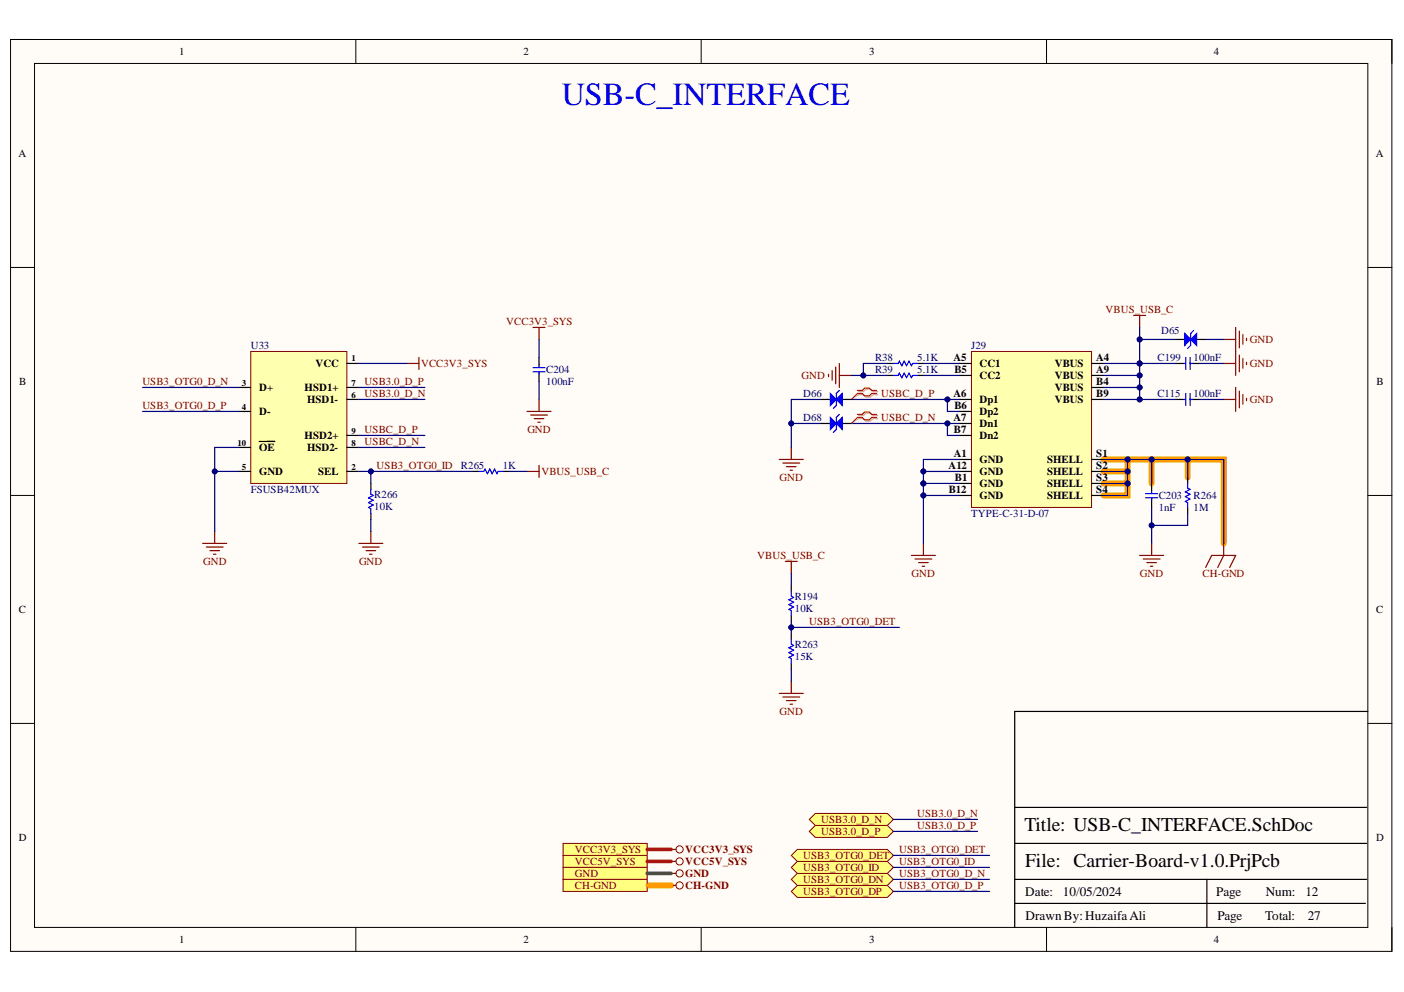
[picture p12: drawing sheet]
<svg xmlns="http://www.w3.org/2000/svg" width="297mm" height="210mm" viewBox="0 0 297 210" stroke-linecap="round" stroke-linejoin="round" font-family="sans-serif">
<defs><g id="words">
<text font-size="6.8" fill="#00f" x="118.8" y="22.1">USB-C_INTERFACE</text>
<g font-size="4.1">
<text x="216.7" y="175.8">Title: USB-C_INTERFACE.SchDoc</text>
<text x="216.9" y="183.4">File: Carrier-Board-v1.0.PrjPcb</text>
</g>
<g font-size="2.8">
<text x="216.9" y="189.6">Date:</text>
<text x="224.8" y="189.6">10/05/2024</text>
<text x="257.3" y="189.6">Page</text>
<text x="267.8" y="189.6">Num:</text>
<text x="276.2" y="189.6">12</text>
<text x="217" y="194.6">DrawnBy:HuzaifaAli</text>
<text x="257.6" y="194.6">Page</text>
<text x="267.6" y="194.6">Total:</text>
<text x="276.7" y="194.6">27</text>
</g>
<g font-size="2.3">
<text x="37.9" y="11.7">1</text>
<text x="110.7" y="11.7">2</text>
<text x="183.9" y="11.7">3</text>
<text x="256.8" y="11.7">4</text>
<text x="3.9" y="33.3">A</text>
<text x="291.1" y="33.3">A</text>
<text x="66.7" y="77.7">VCC</text>
<text x="201.7" y="76.4">A5</text>
<text x="207.2" y="77.7">CC1</text>
<text x="223.1" y="77.7">VBUS</text>
<text x="231.9" y="76.4">A4</text>
<text x="4.1" y="81.5">B</text>
<text x="54.8" y="82.7">D+</text>
<text x="64.5" y="82.7">HSD1+</text>
<text x="201.9" y="78.9">B5</text>
<text x="207.2" y="80.2">CC2</text>
<text x="223.1" y="80.2">VBUS</text>
<text x="223.1" y="82.7">VBUS</text>
<text x="231.9" y="78.9">A9</text>
<text x="231.9" y="81.5">B4</text>
<text x="291.2" y="81.5">B</text>
<text x="54.8" y="87.8">D-</text>
<text x="65" y="85.3">HSD1-</text>
<text x="201.7" y="84">A6</text>
<text x="201.7" y="89.2">A7</text>
<text x="201.9" y="86.5">B6</text>
<text x="207.2" y="85.3">Dp1</text>
<text x="207.2" y="87.8">Dp2</text>
<text x="223.1" y="85.3">VBUS</text>
<text x="231.9" y="84">B9</text>
<text x="54.8" y="95.5">OE</text>
<text x="64.5" y="93">HSD2+</text>
<text x="65" y="95.5">HSD2-</text>
<text x="201.8" y="91.7">B7</text>
<text x="207.2" y="90.4">Dn1</text>
<text x="207.2" y="93">Dn2</text>
<text x="54.8" y="100.6">GND</text>
<text x="67.3" y="100.6">SEL</text>
<text x="200.6" y="99.3">A12</text>
<text x="201.8" y="96.8">A1</text>
<text x="202" y="101.8">B1</text>
<text x="207.2" y="98">GND</text>
<text x="207.2" y="100.6">GND</text>
<text x="221.5" y="98">SHELL</text>
<text x="221.5" y="100.6">SHELL</text>
<text x="231.9" y="96.8">S1</text>
<text x="231.9" y="101.8">S3</text>
<text x="231.9" y="99.3">S2</text>
<text x="200.7" y="104.4">B12</text>
<text x="207.2" y="103.1">GND</text>
<text x="207.2" y="105.6">GND</text>
<text x="221.5" y="103.1">SHELL</text>
<text x="221.5" y="105.6">SHELL</text>
<text x="231.9" y="104.4">S4</text>
<text x="4" y="129.7">C</text>
<text x="291.2" y="129.7">C</text>
<text x="4" y="178">D</text>
<text x="291.2" y="178">D</text>
<text x="37.9" y="199.5">1</text>
<text x="110.7" y="199.5">2</text>
<text x="183.9" y="199.5">3</text>
<text x="256.8" y="199.5">4</text>
</g>
<g font-size="2.3" fill="#800000">
<text x="107.1" y="68.8">VCC3V3_SYS</text>
<text x="233.9" y="66.3">VBUS_USB_C</text>
<text x="89.1" y="77.7">VCC3V3_SYS</text>
<text x="264.4" y="77.7">GND</text>
<text x="264.4" y="72.6">GND</text>
<text x="30.1" y="81.5">USB3_OTG0_D_N</text>
<text x="77.1" y="81.5">USB3.0_D_P</text>
<text x="169.6" y="80.2">GND</text>
<text x="30.1" y="86.5">USB3_OTG0_D_P</text>
<text x="77.1" y="84">USB3.0_D_N</text>
<text x="186.4" y="84">USBC_D_P</text>
<text x="186.4" y="89.2">USBC_D_N</text>
<text x="264.4" y="85.3">GND</text>
<text x="77.1" y="91.7">USBC_D_P</text>
<text x="77.1" y="94.2">USBC_D_N</text>
<text x="111.6" y="91.7">GND</text>
<text x="79.7" y="99.3">USB3_OTG0_ID</text>
<text x="114.5" y="100.6">VBUS_USB_C</text>
<text x="164.9" y="101.8">GND</text>
<text x="43" y="119.6">GND</text>
<text x="76" y="119.6">GND</text>
<text x="160.2" y="118.3">VBUS_USB_C</text>
<text x="192.9" y="122.1">GND</text>
<text x="241.2" y="122.1">GND</text>
<text x="254.4" y="122.1">CH-GND</text>
<text x="171.2" y="132.3">USB3_OTG0_DET</text>
<text x="164.9" y="151.4">GND</text>
<text x="194" y="172.9">USB3.0_D_N</text>
<text x="173.7" y="176.7">USB3.0_D_P</text>
<text x="173.7" y="174.2">USB3.0_D_N</text>
<text x="194" y="175.4">USB3.0_D_P</text>
<text x="121.6" y="183.1">VCC5V_SYS</text>
<text x="121.6" y="185.6">GND</text>
<text x="121.6" y="180.5">VCC3V3_SYS</text>
<text x="145" y="183.1">VCC5V_SYS</text>
<text x="145" y="185.6">GND</text>
<text x="145" y="180.5">VCC3V3_SYS</text>
<text x="169.9" y="184.3">USB3_OTG0_ID</text>
<text x="169.9" y="181.8">USB3_OTG0_DET</text>
<text x="190.2" y="183.1">USB3_OTG0_ID</text>
<text x="190.2" y="185.6">USB3_OTG0_D_N</text>
<text x="190.2" y="180.5">USB3_OTG0_DET</text>
<text x="121.6" y="188.1">CH-GND</text>
<text x="145" y="188.1">CH-GND</text>
<text x="169.9" y="189.4">USB3_OTG0_DP</text>
<text x="169.9" y="186.9">USB3_OTG0_DN</text>
<text x="190.2" y="188.1">USB3_OTG0_D_P</text>
</g>
<g font-size="2.3" fill="#000080">
<text x="245.6" y="70.6">D65</text>
<text x="53" y="73.9">U33</text>
<text x="185.2" y="76.4">R38</text>
<text x="194" y="76.4">5.1K</text>
<text x="205.5" y="73.9">J29</text>
<text x="244.9" y="76.4">C199</text>
<text x="252.5" y="76.4">100nF</text>
<text x="115.5" y="78.9">C204</text>
<text x="115.5" y="81.5">100nF</text>
<text x="185.2" y="78.9">R39</text>
<text x="194" y="78.9">5.1K</text>
<text x="169.9" y="84">D66</text>
<text x="169.9" y="89.2">D68</text>
<text x="244.9" y="84">C115</text>
<text x="252.5" y="84">100nF</text>
<text x="97.5" y="99.3">R265</text>
<text x="106.4" y="99.3">1K</text>
<text x="53" y="104.4">FSUSB42MUX</text>
<text x="79.2" y="105.4">R266</text>
<text x="79.2" y="107.9">10K</text>
<text x="245.1" y="105.6">C203</text>
<text x="252.5" y="105.6">R264</text>
<text x="205.5" y="109.4">TYPE-C-31-D-07</text>
<text x="245.1" y="108.2">1nF</text>
<text x="252.5" y="108.2">1M</text>
<text x="168.2" y="126.9">R194</text>
<text x="168.2" y="129.5">10K</text>
<text x="168.2" y="137.1">R263</text>
<text x="168.2" y="139.6">15K</text>
</g>
<g font-size="1.9">
<text x="74.4" y="76.5">1</text>
<text x="51.2" y="81.6">3</text>
<text x="74.4" y="81.6">7</text>
<text x="51.2" y="86.7">4</text>
<text x="74.4" y="84.2">6</text>
<text x="50.2" y="94.3">10</text>
<text x="74.4" y="91.8">9</text>
<text x="74.4" y="94.3">8</text>
<text x="51.2" y="99.4">5</text>
<text x="74.4" y="99.4">2</text>
</g>
</g></defs>
<path d="M2.2 8.4h292.3v192.9h-292.3z" fill-rule="evenodd" fill="#fffcf8"/>
<path d="M2.2 8.4h292.3v192.9h-292.3z" fill="none" stroke="#000" stroke-width=".21"/>
<path d="M7.3 13.4h282.1v182.8h-282.1z" fill-rule="evenodd" fill="#fffcf8"/>
<g fill="none" stroke="#000" stroke-width=".21">
<path d="M2.2 8.4h5.1M7.3 13.4h282.1v182.8h-282.1zM75.3 8.4v5M148.3 8.4v5M221.4 8.4v5M289.4 8.4h5.1v5M2.2 56.6h5.1M289.4 56.6h5.1M2.2 104.8h5.1M289.4 104.8h5.1M2.2 153.1h5.1M289.4 153.1h5.1"/>
<path d="M75.3 196.2v5.1M148.3 196.2v5.1M221.4 196.2v5.1M294.5 196.2v5.1"/>
</g>
<path d="M233.5 97.2h5.1v7.6h-5.1M233.5 99.8h5.1M238.6 97.2h20.3v17.8M243.6 97.2v5.1M251.3 97.2v3.8M233.5 102.3h5.1M136.9 187.4h5.1" fill="none" stroke="#f90" stroke-width="1.3"/>
<g fill="none" stroke="#000" stroke-width=".25">
<path d="M187.7 76.9h1.3M187.7 79.4h1.3M194.1 76.9h1.3M194.1 79.4h1.3M248.7 76.9h1.6M252.2 76.9h1.6M243.6 102.3v1.5M243.6 105.7v1.7M251.3 101v1.3M251.3 107.4v1.2M167.4 123.9v1.2M167.4 130.2v1.3"/>
<path d="M167.4 134v1.3M167.4 140.4v1.2M289.4 150.5h-74.7v45.7M214.7 178.5h74.4M214.7 170.8h74.4M214.7 191.2h74.2M214.7 186.1h74.4M255.3 186.1v10.1"/>
</g>
<g fill="none" stroke="#800000" stroke-width=".25">
<path d="M175.3 79.2v.5M176 78.4v2.1M176.8 77.7v3.5M177.6 76.9v5.1M177.6 79.4h2.5M239.8 66.7h2.6M241.1 66.7v2.6M258.9 76.9h2.5M258.9 71.8h2.5M261.4 69.3v10.1M262.2 70.1v3.5M262.2 75.1v3.6"/>
<path d="M263 70.8v2M263 75.9v2M263.7 71.6v.5M263.7 76.7v.5M166.1 118.8h2.6M167.4 118.8v2.5M192.8 117.5h5.1M193.6 118.3h3.5M194.3 119h2.1M195.1 119.8h.5M195.4 115v2.5M241.1 117.5h5.1"/>
<path d="M241.9 118.3h3.5M242.6 119h2.1M243.4 119.8h.5M243.6 115v2.5M258.9 115v2.5l-1.3 2.6M255.1 120.1l1.3-2.6h5l-1.2 2.6M164.9 146.7h5M165.6 147.5h3.6M166.4 148.2h2M167.2 149h.5M167.4 144.2v2.5"/>
</g>
<g fill="none" stroke="#00f" stroke-width=".25">
<path d="M189 76.9h1l.3-.5 .5 1 .5-1 .5 1 .5-1 .5 1 .3-.5h1M189 79.4h1l.3-.5 .5 1 .5-1 .5 1 .5-1 .5 1 .3-.5h1M250.3 76.9h.5M250.9 75.6v2.6M251.8 76.9h.5M251.8 75.6v2.6M242.4 105.3h2.5M242.4 104.5h2.5M243.6 103.8v.5M243.6 105.3v.6M251.3 102.3v1l.5 .3-1 .5 1 .5-1 .5 1 .5-1 .5 .5 .3v1M167.4 125.1v1.1l.5 .2-1 .5 1 .5-1 .5 1 .5-1 .6 .5 .2v1"/>
<path d="M167.4 135.3v1l.5 .3-1 .5 1 .5-1 .5 1 .5-1 .5 .5 .3v1"/>
</g>
<path d="M205.5 74.4h25.4v33h-25.4z" fill-rule="evenodd" fill="#ffffb0"/>
<path d="M205.5 74.4h25.4v33h-25.4z" fill="none" stroke="#800000" stroke-width=".21"/>
<g fill="none" stroke="#000" stroke-width=".25">
<path d="M203 76.9h2.5M203 79.4h2.5M230.9 76.9h2.6M230.9 79.4h2.6M203 97.2h2.5M203 84.5h2.5M203 89.6h2.5M203 99.8h2.5M203 87.1h2.5M203 92.1h2.5M230.9 97.2h2.6M230.9 84.5h2.6"/>
<path d="M230.9 99.8h2.6M230.9 82h2.6M203 102.3h2.5M203 104.8h2.5M230.9 102.3h2.6M230.9 104.8h2.6"/>
</g>
<path d="M164.9 97.2h5M165.6 98h3.6M166.4 98.7h2M167.2 99.5h.5M167.4 94.7v2.5" fill="none" stroke="#800000" stroke-width=".25"/>
<path d="M53 74.4h20.4v27.9h-20.4z" fill-rule="evenodd" fill="#ffffb0"/>
<path d="M53 74.4h20.4v27.9h-20.4z" fill="none" stroke="#800000" stroke-width=".21"/>
<path d="M73.4 76.9h2.5M50.5 99.8h2.5M50.5 94.7h2.5M50.5 82h2.5M50.5 87.1h2.5M54.8 93.4h3.3M73.4 99.8h2.5M73.4 94.7h2.5M73.4 82h2.5M73.4 92.1h2.5M73.4 84.5h2.5" fill="none" stroke="#000" stroke-width=".25"/>
<path d="M42.9 115h5.1M43.6 115.8h3.6M44.4 116.5h2M45.2 117.3h.5M45.4 112.4v2.6" fill="none" stroke="#800000" stroke-width=".25"/>
<path d="M167.4 188.6l1.3-1.2h19l1.3 1.2-1.3 1.3h-19z" fill-rule="evenodd" fill="#ffff80"/>
<path d="M167.4 188.6l1.3-1.2h19l1.3 1.2-1.3 1.3h-19z" fill="none" stroke="#800000" stroke-width=".21"/>
<path d="M167.4 186.1l1.3-1.3h19l1.3 1.3-1.3 1.3h-19z" fill-rule="evenodd" fill="#ffff80"/>
<path d="M167.4 186.1l1.3-1.3h19l1.3 1.3-1.3 1.3h-19z" fill="none" stroke="#800000" stroke-width=".21"/>
<path d="M171.2 175.9l1.3-1.2h15.2l1.3 1.2-1.3 1.3h-15.2z" fill-rule="evenodd" fill="#ffff80"/>
<path d="M171.2 175.9l1.3-1.2h15.2l1.3 1.2-1.3 1.3h-15.2z" fill="none" stroke="#800000" stroke-width=".21"/>
<path d="M171.2 173.4l1.3-1.3h15.2l1.3 1.3-1.3 1.3h-15.2z" fill-rule="evenodd" fill="#ffff80"/>
<path d="M171.2 173.4l1.3-1.3h15.2l1.3 1.3-1.3 1.3h-15.2z" fill="none" stroke="#800000" stroke-width=".21"/>
<path d="M167.4 183.5l1.3-1.2h19l1.3 1.2-1.3 1.3h-19z" fill-rule="evenodd" fill="#ffff80"/>
<path d="M167.4 183.5l1.3-1.2h19l1.3 1.2-1.3 1.3h-19z" fill="none" stroke="#800000" stroke-width=".21"/>
<path d="M114 75.6v1.6M114 79.1v1.6M100.1 99.8h1.2M106.4 99.8h1.3M78.5 102.3v1.3M78.5 108.6v1.3" fill="none" stroke="#000" stroke-width=".25"/>
<path d="M112.8 78.7h2.5M112.8 77.8h2.5M114 77.2v.5M114 78.7v.5M101.3 99.8h1.1l.2-.6 .5 1.1 .5-1.1 .5 1.1 .5-1.1 .5 1.1 .3-.5h1M78.5 103.6v1l.5 .2-1 .5 1 .5-1 .6 1 .5-1 .5 .5 .2v1" fill="none" stroke="#00f" stroke-width=".25"/>
<g fill="none" stroke="#800000" stroke-width=".25">
<path d="M86.1 76.9h2.5M88.6 75.6v2.6M112.8 69.3h2.5M114 69.3v2.5M111.5 99.8h2.5M111.5 87.1h5.1M112.3 87.8h3.5M113 88.6h2.1M113.8 89.3h.5M114 84.5v2.6M114 98.5v2.5M75.9 115h5.1"/>
<path d="M76.7 115.8h3.5M77.4 116.5h2.1M78.2 117.3h.5M78.5 112.4v2.6"/>
</g>
<path d="M181.6 82.9h1.1l.5-.5h1l.5 .5h1M181.6 83.5h1.1l.5 .5h1l.5-.5h1" fill="none" stroke="#d0a19e" stroke-width=".25"/>
<path d="M181.6 83.5l-1.5 1" fill="none" stroke="#d0a19e" stroke-width=".21"/>
<path d="M181.4 82.6h1l.5-.5h1l.5 .5h1M181.4 83.3h1l.5 .5h1l.5-.5h1" fill="none" stroke="#f00" stroke-width=".25"/>
<path d="M181.4 83.3l-1.3 1.2" fill="none" stroke="#f00" stroke-width=".21"/>
<path d="M167.4 181l1.3-1.3h19l1.3 1.3-1.3 1.3h-19z" fill-rule="evenodd" fill="#ffff80"/>
<path d="M167.4 181l1.3-1.3h19l1.3 1.3-1.3 1.3h-19z" fill="none" stroke="#800000" stroke-width=".21"/>
<path d="M167.4 132.8h22.9M167.4 141.6v2.6" fill="none" stroke="#000080" stroke-width=".25"/>
<circle cx="167.4" cy="132.8" r=".51" fill="#000080"/>
<circle cx="167.4" cy="132.8" r=".51" fill="none" stroke="#000080" stroke-width=".21"/>
<path d="M233.5 79.4h7.6M167.4 121.3v2.6" fill="none" stroke="#000080" stroke-width=".25"/>
<circle cx="241.1" cy="79.4" r=".51" fill="#000080"/>
<circle cx="241.1" cy="79.4" r=".51" fill="none" stroke="#000080" stroke-width=".21"/>
<path d="M233.5 82h7.6" fill="none" stroke="#000080" stroke-width=".25"/>
<circle cx="241.1" cy="82" r=".51" fill="#000080"/>
<circle cx="241.1" cy="82" r=".51" fill="none" stroke="#000080" stroke-width=".21"/>
<path d="M241.1 76.9h7.6M253.8 76.9h5.1" fill="none" stroke="#000080" stroke-width=".25"/>
<circle cx="241.1" cy="76.9" r=".51" fill="#000080"/>
<circle cx="241.1" cy="76.9" r=".51" fill="none" stroke="#000080" stroke-width=".21"/>
<path d="M241.1 71.8h7.6" fill="none" stroke="#000080" stroke-width=".25"/>
<circle cx="241.1" cy="71.8" r=".51" fill="#000080"/>
<circle cx="241.1" cy="71.8" r=".51" fill="none" stroke="#000080" stroke-width=".21"/>
<path d="M187.7 76.9h-5v2.5M195.4 76.9h7.6M195.4 79.4h7.6M255.1 71.8h3.8" fill="none" stroke="#000080" stroke-width=".25"/>
<circle cx="182.7" cy="79.4" r=".51" fill="#000080"/>
<circle cx="182.7" cy="79.4" r=".51" fill="none" stroke="#000080" stroke-width=".21"/>
<path d="M203 89.6h-2.6v2.5h2.6" fill="none" stroke="#000080" stroke-width=".25"/>
<circle cx="200.4" cy="89.6" r=".51" fill="#000080"/>
<circle cx="200.4" cy="89.6" r=".51" fill="none" stroke="#000080" stroke-width=".21"/>
<path d="M203 84.5h-2.6v2.6h2.6" fill="none" stroke="#000080" stroke-width=".25"/>
<circle cx="200.4" cy="84.5" r=".51" fill="#000080"/>
<circle cx="200.4" cy="84.5" r=".51" fill="none" stroke="#000080" stroke-width=".21"/>
<path d="M180.1 89.6h20.3" fill="none" stroke="#000080" stroke-width=".25"/>
<circle cx="200.4" cy="89.6" r=".51" fill="#000080"/>
<circle cx="200.4" cy="89.6" r=".51" fill="none" stroke="#000080" stroke-width=".21"/>
<path d="M180.1 84.5h20.3" fill="none" stroke="#000080" stroke-width=".25"/>
<circle cx="200.4" cy="84.5" r=".51" fill="#000080"/>
<circle cx="200.4" cy="84.5" r=".51" fill="none" stroke="#000080" stroke-width=".21"/>
<path d="M195.4 102.3h7.6" fill="none" stroke="#000080" stroke-width=".25"/>
<circle cx="195.4" cy="102.3" r=".51" fill="#000080"/>
<circle cx="195.4" cy="102.3" r=".51" fill="none" stroke="#000080" stroke-width=".21"/>
<path d="M195.4 99.8h7.6" fill="none" stroke="#000080" stroke-width=".25"/>
<circle cx="195.4" cy="99.8" r=".51" fill="#000080"/>
<circle cx="195.4" cy="99.8" r=".51" fill="none" stroke="#000080" stroke-width=".21"/>
<path d="M195.4 104.8h7.6" fill="none" stroke="#000080" stroke-width=".25"/>
<circle cx="195.4" cy="104.8" r=".51" fill="#000080"/>
<circle cx="195.4" cy="104.8" r=".51" fill="none" stroke="#000080" stroke-width=".21"/>
<path d="M233.5 102.3h5.1" fill="none" stroke="#000080" stroke-width=".25"/>
<circle cx="238.6" cy="102.3" r=".51" fill="#000080"/>
<circle cx="238.6" cy="102.3" r=".51" fill="none" stroke="#000080" stroke-width=".21"/>
<path d="M233.5 99.8h5.1" fill="none" stroke="#000080" stroke-width=".25"/>
<circle cx="238.6" cy="99.8" r=".51" fill="#000080"/>
<circle cx="238.6" cy="99.8" r=".51" fill="none" stroke="#000080" stroke-width=".21"/>
<path d="M251.3 108.6v2.6h-7.7v3.8" fill="none" stroke="#000080" stroke-width=".25"/>
<circle cx="243.6" cy="111.2" r=".51" fill="#000080"/>
<circle cx="243.6" cy="111.2" r=".51" fill="none" stroke="#000080" stroke-width=".21"/>
<path d="M243.6 107.4v3.8" fill="none" stroke="#000080" stroke-width=".25"/>
<circle cx="243.6" cy="111.2" r=".51" fill="#000080"/>
<circle cx="243.6" cy="111.2" r=".51" fill="none" stroke="#000080" stroke-width=".21"/>
<path d="M243.6 97.2v5.1" fill="none" stroke="#000080" stroke-width=".25"/>
<circle cx="243.6" cy="97.2" r=".51" fill="#000080"/>
<circle cx="243.6" cy="97.2" r=".51" fill="none" stroke="#000080" stroke-width=".21"/>
<path d="M251.3 97.2v3.8" fill="none" stroke="#000080" stroke-width=".25"/>
<circle cx="251.3" cy="97.2" r=".51" fill="#000080"/>
<circle cx="251.3" cy="97.2" r=".51" fill="none" stroke="#000080" stroke-width=".21"/>
<path d="M167.4 89.6h6.4" fill="none" stroke="#000080" stroke-width=".25"/>
<circle cx="167.4" cy="89.6" r=".51" fill="#000080"/>
<circle cx="167.4" cy="89.6" r=".51" fill="none" stroke="#000080" stroke-width=".21"/>
<path d="M203 97.2h-7.6v5.1" fill="none" stroke="#000080" stroke-width=".25"/>
<circle cx="195.4" cy="99.8" r=".51" fill="#000080"/>
<circle cx="195.4" cy="99.8" r=".51" fill="none" stroke="#000080" stroke-width=".21"/>
<circle cx="195.4" cy="102.3" r=".51" fill="#000080"/>
<circle cx="195.4" cy="102.3" r=".51" fill="none" stroke="#000080" stroke-width=".21"/>
<path d="M233.5 97.2h5.1v7.6h-5.1" fill="none" stroke="#000080" stroke-width=".25"/>
<circle cx="238.6" cy="97.2" r=".51" fill="#000080"/>
<circle cx="238.6" cy="97.2" r=".51" fill="none" stroke="#000080" stroke-width=".21"/>
<circle cx="238.6" cy="99.8" r=".51" fill="#000080"/>
<circle cx="238.6" cy="99.8" r=".51" fill="none" stroke="#000080" stroke-width=".21"/>
<circle cx="238.6" cy="102.3" r=".51" fill="#000080"/>
<circle cx="238.6" cy="102.3" r=".51" fill="none" stroke="#000080" stroke-width=".21"/>
<path d="M233.5 76.9h7.6v7.6h-7.6" fill="none" stroke="#000080" stroke-width=".25"/>
<circle cx="241.1" cy="84.5" r=".51" fill="#000080"/>
<circle cx="241.1" cy="84.5" r=".51" fill="none" stroke="#000080" stroke-width=".21"/>
<circle cx="241.1" cy="82" r=".51" fill="#000080"/>
<circle cx="241.1" cy="82" r=".51" fill="none" stroke="#000080" stroke-width=".21"/>
<circle cx="241.1" cy="79.4" r=".51" fill="#000080"/>
<circle cx="241.1" cy="79.4" r=".51" fill="none" stroke="#000080" stroke-width=".21"/>
<circle cx="241.1" cy="76.9" r=".51" fill="#000080"/>
<circle cx="241.1" cy="76.9" r=".51" fill="none" stroke="#000080" stroke-width=".21"/>
<path d="M238.6 97.2h20.3v17.8" fill="none" stroke="#000080" stroke-width=".25"/>
<circle cx="238.6" cy="97.2" r=".51" fill="#000080"/>
<circle cx="238.6" cy="97.2" r=".51" fill="none" stroke="#000080" stroke-width=".21"/>
<circle cx="243.6" cy="97.2" r=".51" fill="#000080"/>
<circle cx="243.6" cy="97.2" r=".51" fill="none" stroke="#000080" stroke-width=".21"/>
<circle cx="251.3" cy="97.2" r=".51" fill="#000080"/>
<circle cx="251.3" cy="97.2" r=".51" fill="none" stroke="#000080" stroke-width=".21"/>
<path d="M195.4 102.3v12.7" fill="none" stroke="#000080" stroke-width=".25"/>
<circle cx="195.4" cy="104.8" r=".51" fill="#000080"/>
<circle cx="195.4" cy="104.8" r=".51" fill="none" stroke="#000080" stroke-width=".21"/>
<circle cx="195.4" cy="102.3" r=".51" fill="#000080"/>
<circle cx="195.4" cy="102.3" r=".51" fill="none" stroke="#000080" stroke-width=".21"/>
<path d="M241.1 69.3v7.6" fill="none" stroke="#000080" stroke-width=".25"/>
<circle cx="241.1" cy="71.8" r=".51" fill="#000080"/>
<circle cx="241.1" cy="71.8" r=".51" fill="none" stroke="#000080" stroke-width=".21"/>
<circle cx="241.1" cy="76.9" r=".51" fill="#000080"/>
<circle cx="241.1" cy="76.9" r=".51" fill="none" stroke="#000080" stroke-width=".21"/>
<path d="M173.8 84.5h-6.4v10.2" fill="none" stroke="#000080" stroke-width=".25"/>
<circle cx="167.4" cy="89.6" r=".51" fill="#000080"/>
<circle cx="167.4" cy="89.6" r=".51" fill="none" stroke="#000080" stroke-width=".21"/>
<path d="M45.4 99.8h5.1" fill="none" stroke="#000080" stroke-width=".25"/>
<circle cx="45.4" cy="99.8" r=".51" fill="#000080"/>
<circle cx="45.4" cy="99.8" r=".51" fill="none" stroke="#000080" stroke-width=".21"/>
<path d="M30.2 82h20.3M30.2 87.1h20.3M50.5 94.7h-5.1v17.7M75.9 94.7h14M78.5 109.9v2.5M189 175.9h17.8M189 173.4h17.8M189 188.6h20.3M189 186.1h20.3M189 183.5h20.3" fill="none" stroke="#000080" stroke-width=".25"/>
<circle cx="45.4" cy="99.8" r=".51" fill="#000080"/>
<circle cx="45.4" cy="99.8" r=".51" fill="none" stroke="#000080" stroke-width=".21"/>
<path d="M75.9 99.8h24.2M107.7 99.8h3.8" fill="none" stroke="#000080" stroke-width=".25"/>
<circle cx="78.5" cy="99.8" r=".51" fill="#000080"/>
<circle cx="78.5" cy="99.8" r=".51" fill="none" stroke="#000080" stroke-width=".21"/>
<path d="M78.5 99.8v2.5" fill="none" stroke="#000080" stroke-width=".25"/>
<circle cx="78.5" cy="99.8" r=".51" fill="#000080"/>
<circle cx="78.5" cy="99.8" r=".51" fill="none" stroke="#000080" stroke-width=".21"/>
<path d="M75.9 76.9h10.2M114 71.8v3.8M75.9 84.5h14M75.9 92.1h14M75.9 82h14M114 80.7v3.8M167.4 131.5v2.5" fill="none" stroke="#000080" stroke-width=".25"/>
<circle cx="167.4" cy="132.8" r=".51" fill="#000080"/>
<circle cx="167.4" cy="132.8" r=".51" fill="none" stroke="#000080" stroke-width=".21"/>
<path d="M189 181h20.3" fill="none" stroke="#000080" stroke-width=".25"/>
<path d="M119.1 181h17.8v2.5h-17.8z" fill-rule="evenodd" fill="#ffff80"/>
<g fill="none" stroke="#800000" stroke-width=".21">
<path d="M119.1 181h17.8v2.5h-17.8z"/>
<circle cx="143.8" cy="182.3" r=".76"/>
</g>
<path d="M142 182.3h1" fill="none" stroke="#800000" stroke-width=".25"/>
<path d="M119.1 183.5h17.8v2.6h-17.8z" fill-rule="evenodd" fill="#ffff80"/>
<g fill="none" stroke="#800000" stroke-width=".21">
<path d="M119.1 183.5h17.8v2.6h-17.8z"/>
<circle cx="143.8" cy="184.8" r=".76"/>
</g>
<path d="M142 184.8h1" fill="none" stroke="#800000" stroke-width=".25"/>
<path d="M119.1 186.1h17.8v2.5h-17.8z" fill-rule="evenodd" fill="#ffff80"/>
<g fill="none" stroke="#800000" stroke-width=".21">
<path d="M119.1 186.1h17.8v2.5h-17.8z"/>
<circle cx="143.8" cy="187.4" r=".76"/>
</g>
<path d="M142 187.4h1" fill="none" stroke="#800000" stroke-width=".25"/>
<path d="M136.9 182.3h5.1" fill="none" stroke="#f00" stroke-width=".76"/>
<path d="M136.9 184.8h5.1" fill="none" stroke="#38761d" stroke-width=".76"/>
<path d="M136.9 187.4h5.1" fill="none" stroke="#f90" stroke-width=".76"/>
<path d="M119.1 178.5h17.8v2.5h-17.8z" fill-rule="evenodd" fill="#ffff80"/>
<g fill="none" stroke="#800000" stroke-width=".21">
<path d="M119.1 178.5h17.8v2.5h-17.8z"/>
<circle cx="143.8" cy="179.7" r=".77"/>
</g>
<path d="M142 179.7h1" fill="none" stroke="#800000" stroke-width=".25"/>
<path d="M136.9 179.7h5.1" fill="none" stroke="#f00" stroke-width=".76"/>
<path d="M181.6 87.9h1.1l.5-.5h1l.5 .5h1M181.6 88.6h1.1l.5 .5h1l.5-.5h1" fill="none" stroke="#d0a19e" stroke-width=".25"/>
<path d="M181.6 88.6l-1.5 1" fill="none" stroke="#d0a19e" stroke-width=".21"/>
<path d="M181.4 87.7h1l.5-.5h1l.5 .5h1M181.4 88.3h1l.5 .5h1l.5-.5h1" fill="none" stroke="#f00" stroke-width=".25"/>
<path d="M181.4 88.3l-1.3 1.3" fill="none" stroke="#f00" stroke-width=".21"/>
<path d="M248.7 71.8h1.8M253.3 71.8h1.8" fill="none" stroke="#000" stroke-width=".25"/>
<path d="M250.6 70.6l1.3 1.2-1.3 1.3z" fill="#00f"/>
<path d="M250.6 70.6l1.3 1.2-1.3 1.3zM252.5 69.9l-.6 .7v2.5l-.6 .6" fill="none" stroke="#00f" stroke-width=".25"/>
<path d="M251.9 71.8l1.3-1.2v2.5z" fill="#00f"/>
<path d="M251.9 71.8l1.3-1.2v2.5z" fill="none" stroke="#00f" stroke-width=".25"/>
<path d="M173.8 84.5h1.7M178.3 84.5h1.8" fill="none" stroke="#000" stroke-width=".25"/>
<path d="M175.7 83.3l1.2 1.2-1.2 1.3z" fill="#00f"/>
<path d="M175.7 83.3l1.2 1.2-1.2 1.3zM177.6 82.6l-.7 .7v2.5l-.6 .6" fill="none" stroke="#00f" stroke-width=".25"/>
<path d="M176.9 84.5l1.3-1.2v2.5z" fill="#00f"/>
<path d="M176.9 84.5l1.3-1.2v2.5z" fill="none" stroke="#00f" stroke-width=".25"/>
<path d="M173.8 89.6h1.7M178.3 89.6h1.8" fill="none" stroke="#000" stroke-width=".25"/>
<path d="M175.7 88.3l1.2 1.3-1.2 1.3z" fill="#00f"/>
<path d="M175.7 88.3l1.2 1.3-1.2 1.3zM177.6 87.7l-.7 .6v2.6l-.6 .6" fill="none" stroke="#00f" stroke-width=".25"/>
<path d="M178.2 88.3v2.6l-1.3-1.3z" fill="#00f"/>
<path d="M178.2 88.3v2.6l-1.3-1.3zM250.3 84.5h.5M250.9 83.3v2.5M251.8 84.5h.5M251.8 83.3v2.5" fill="none" stroke="#00f" stroke-width=".25"/>
<path d="M258.9 84.5h2.5M261.4 82v5.1M262.2 82.7v3.6M263 83.5v2M263.7 84.3v.5" fill="none" stroke="#800000" stroke-width=".25"/>
<path d="M248.7 84.5h1.6M252.2 84.5h1.6" fill="none" stroke="#000" stroke-width=".25"/>
<path d="M241.1 84.5h7.6M253.8 84.5h5.1" fill="none" stroke="#000080" stroke-width=".25"/>
<circle cx="241.1" cy="84.5" r=".51" fill="#000080"/>
<circle cx="241.1" cy="84.5" r=".51" fill="none" stroke="#000080" stroke-width=".21"/>
<path d="M180.1 79.4h7.6" fill="none" stroke="#000080" stroke-width=".25"/>
<circle cx="182.7" cy="79.4" r=".51" fill="#000080"/>
<circle cx="182.7" cy="79.4" r=".51" fill="none" stroke="#000080" stroke-width=".21"/>
<use href="#words"/>
</svg>
